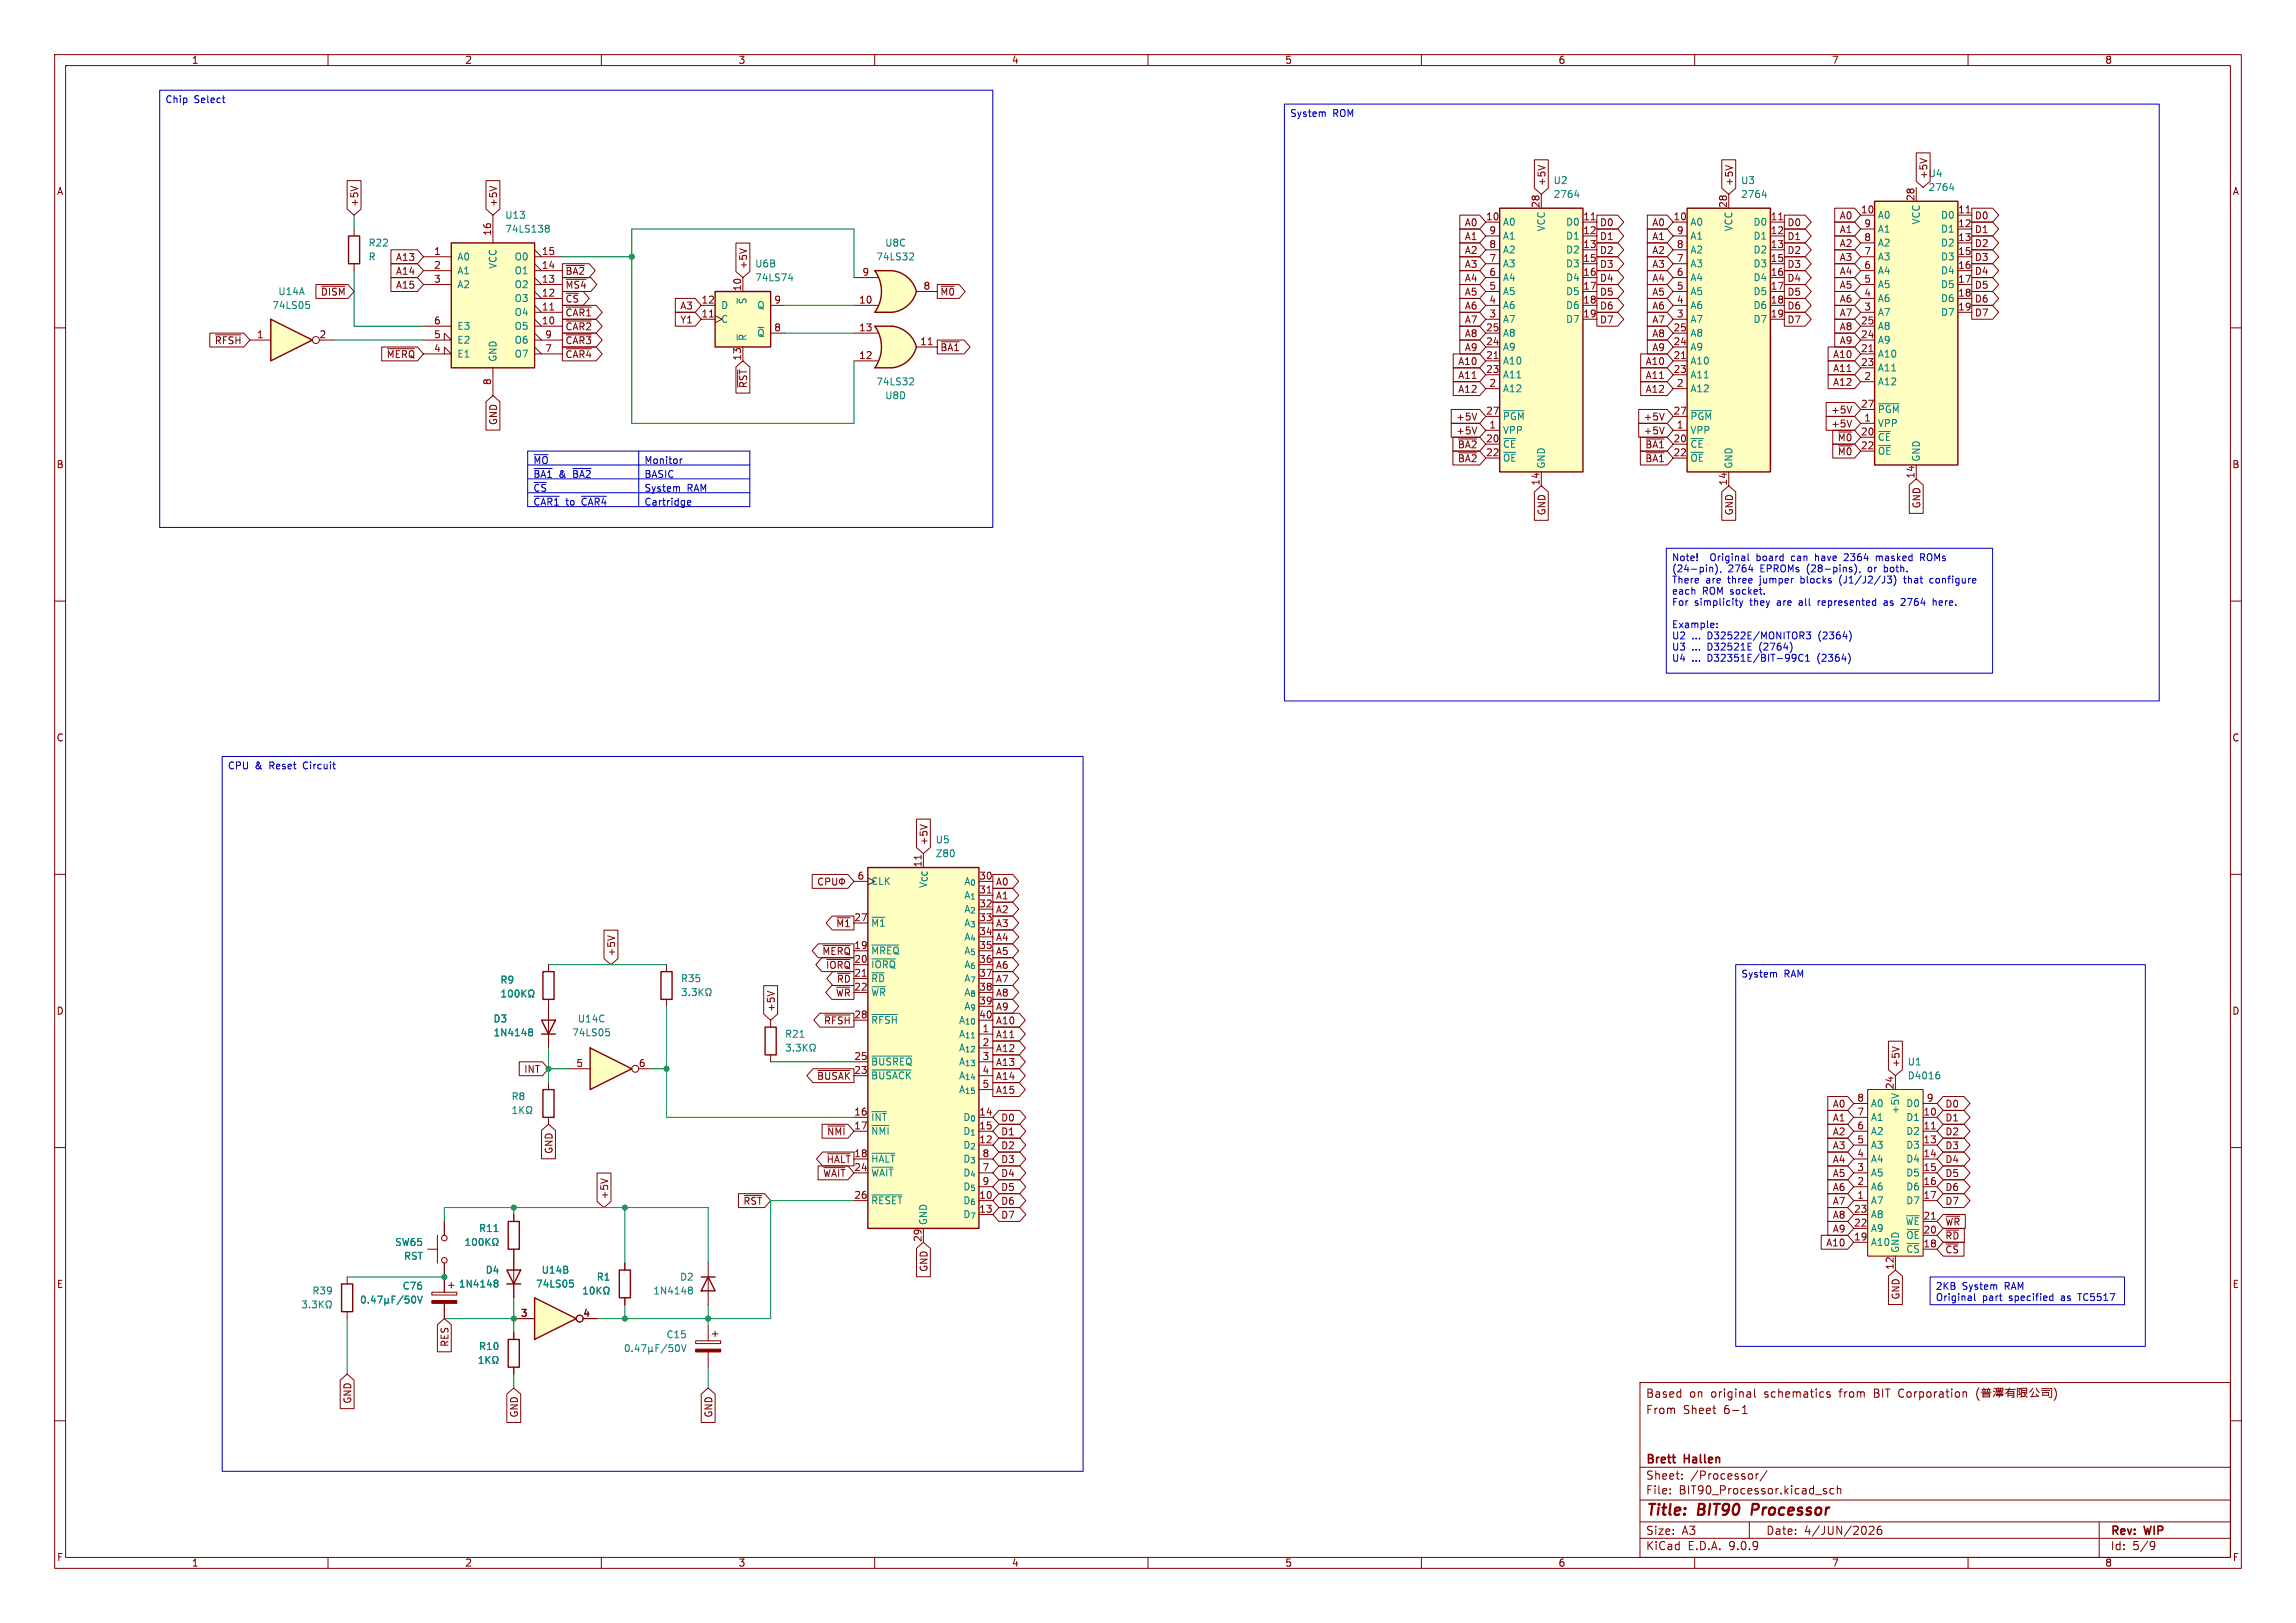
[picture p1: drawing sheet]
<svg xmlns="http://www.w3.org/2000/svg" width="420mm" height="297mm" viewBox="0 0 420 297" stroke-linecap="round" stroke-linejoin="round" font-family="sans-serif">
<defs><g id="words">
<g font-size="2.8" fill="#840000">
<text x="301" y="277.9">Title:</text>
<text x="310.6" y="277.9">BIT90</text>
<text x="321.3" y="277.9">Processor</text>
</g>
<g font-size="2.1" fill="#840000">
<text x="301" y="256">Based</text>
<text x="309" y="256">on</text>
<text x="313" y="256">original</text>
<text x="322.9" y="256">schematics</text>
<text x="336.8" y="256">from</text>
<text x="343.2" y="256">BIT Corporation</text>
<text x="301" y="259">From</text>
<text x="307.9" y="259">Sheet</text>
<text x="315.4" y="259">6-1</text>
<text x="301" y="268.2">Brett</text>
<text x="308.2" y="268.2">Hallen</text>
<text x="301" y="273.7">File:</text>
<text x="301" y="271">Sheet:</text>
<text x="307.1" y="273.7">BIT90_Processor.kicad_sch</text>
<text x="309.2" y="271">/Processor/</text>
<text x="301" y="281.1">Size:</text>
<text x="307.6" y="281.1">A3</text>
<text x="323" y="281.1">Date:</text>
<text x="330" y="281.1">4/JUN/2026</text>
<text x="386" y="281.3">Rev:</text>
<text x="392.4" y="281.3">WIP</text>
<text x="301" y="283.9">KiCad</text>
<text x="308.7" y="283.9">E.D.A.</text>
<text x="316.3" y="283.9">9.0.9</text>
<text x="386" y="283.9">Id:</text>
<text x="390.1" y="283.9">5/9</text>
</g>
<g font-size="1.8" fill="#840000">
<text x="35" y="11.9">1</text>
<text x="85" y="11.9">2</text>
<text x="135" y="11.9">3</text>
<text x="185" y="11.9">4</text>
<text x="235" y="11.9">5</text>
<text x="285" y="11.9">6</text>
<text x="335" y="11.9">7</text>
<text x="385" y="11.9">8</text>
<text x="10.3" y="35.9">A</text>
<text x="282.9" y="34.1" transform="rotate(-90 282.9 34.1)">+5V</text>
<text x="317.2" y="34.1" transform="rotate(-90 317.2 34.1)">+5V</text>
<text x="352.7" y="32.6">U4</text>
<text x="352.7" y="32.9" transform="rotate(-90 352.7 32.9)">+5V</text>
<text x="408.3" y="35.9">A</text>
<text x="65.7" y="37.9" transform="rotate(-90 65.7 37.9)">+5V</text>
<text x="91.1" y="37.9" transform="rotate(-90 91.1 37.9)">+5V</text>
<text x="267.8" y="41.6">A0</text>
<text x="271.7" y="40.4">10</text>
<text x="281.7" y="38.1" transform="rotate(-90 281.7 38.1)">28</text>
<text x="289.5" y="40.4">11</text>
<text x="292.6" y="41.6">D0</text>
<text x="302.1" y="41.6">A0</text>
<text x="306" y="40.4">10</text>
<text x="316" y="38.1" transform="rotate(-90 316 38.1)">28</text>
<text x="323.8" y="40.4">11</text>
<text x="326.9" y="41.6">D0</text>
<text x="336.4" y="40.3">A0</text>
<text x="340.3" y="39.1">10</text>
<text x="340.9" y="41.7">9</text>
<text x="350.3" y="36.9" transform="rotate(-90 350.3 36.9)">28</text>
<text x="358.1" y="39.1">11</text>
<text x="358.1" y="41.7">12</text>
<text x="361.2" y="40.3">D0</text>
<text x="72.3" y="47.9">A13</text>
<text x="79.3" y="46.7">1</text>
<text x="89.9" y="43.2" transform="rotate(-90 89.9 43.2)">16</text>
<text x="99" y="46.7">15</text>
<text x="267.8" y="46.7">A2</text>
<text x="267.8" y="44.1">A1</text>
<text x="272.3" y="42.9">9</text>
<text x="272.3" y="45.5">8</text>
<text x="289.5" y="42.9">12</text>
<text x="289.5" y="45.5">13</text>
<text x="292.6" y="46.7">D2</text>
<text x="292.6" y="44.1">D1</text>
<text x="302.1" y="44.1">A1</text>
<text x="302.1" y="46.7">A2</text>
<text x="306.6" y="42.9">9</text>
<text x="306.6" y="45.5">8</text>
<text x="323.8" y="42.9">12</text>
<text x="323.8" y="45.5">13</text>
<text x="326.9" y="44.1">D1</text>
<text x="326.9" y="46.7">D2</text>
<text x="336.4" y="45.4">A2</text>
<text x="336.4" y="47.9">A3</text>
<text x="336.4" y="42.9">A1</text>
<text x="340.9" y="44.2">8</text>
<text x="340.9" y="46.7">7</text>
<text x="358.1" y="44.2">13</text>
<text x="358.1" y="46.7">15</text>
<text x="361.2" y="45.4">D2</text>
<text x="361.2" y="47.9">D3</text>
<text x="361.2" y="42.9">D1</text>
<text x="72.3" y="53">A15</text>
<text x="72.3" y="50.5">A14</text>
<text x="79.3" y="49.3">2</text>
<text x="79.3" y="51.8">3</text>
<text x="99" y="49.3">14</text>
<text x="99" y="51.8">13</text>
<text x="103.3" y="50.5">~{BA2}</text>
<text x="103.3" y="53">~{MS4}</text>
<text x="135.6" y="53.4" transform="rotate(-90 135.6 53.4)">10</text>
<text x="136.8" y="49.4" transform="rotate(-90 136.8 49.4)">+5V</text>
<text x="157.7" y="50.5">9</text>
<text x="168.8" y="53.1">8</text>
<text x="267.8" y="49.2">A3</text>
<text x="267.8" y="51.8">A4</text>
<text x="272.3" y="48">7</text>
<text x="272.3" y="50.5">6</text>
<text x="272.3" y="53.1">5</text>
<text x="289.5" y="48">15</text>
<text x="289.5" y="50.5">16</text>
<text x="289.5" y="53.1">17</text>
<text x="292.6" y="49.2">D3</text>
<text x="292.6" y="51.8">D4</text>
<text x="302.1" y="49.2">A3</text>
<text x="302.1" y="51.8">A4</text>
<text x="306.6" y="48">7</text>
<text x="306.6" y="50.5">6</text>
<text x="306.6" y="53.1">5</text>
<text x="323.8" y="48">15</text>
<text x="323.8" y="50.5">16</text>
<text x="323.8" y="53.1">17</text>
<text x="326.9" y="51.8">D4</text>
<text x="326.9" y="49.2">D3</text>
<text x="336.4" y="53">A5</text>
<text x="336.4" y="50.5">A4</text>
<text x="340.9" y="49.3">6</text>
<text x="340.9" y="51.8">5</text>
<text x="358.1" y="49.3">16</text>
<text x="358.1" y="51.8">17</text>
<text x="361.2" y="50.5">D4</text>
<text x="361.2" y="53">D5</text>
<text x="58.6" y="54.3">~{DISM}</text>
<text x="79.3" y="59.4">6</text>
<text x="99" y="54.4">12</text>
<text x="99" y="56.9">11</text>
<text x="99" y="59.4">10</text>
<text x="103.3" y="55.6">~{CS}</text>
<text x="103.3" y="58.1">~{CAR1}</text>
<text x="124.3" y="56.8">A3</text>
<text x="124.3" y="59.4">Y1</text>
<text x="128.2" y="55.6">12</text>
<text x="128.2" y="58.2">11</text>
<text x="141.5" y="55.6">9</text>
<text x="157.1" y="55.6">10</text>
<text x="171.9" y="54.3">~{M0}</text>
<text x="267.8" y="59.4">A7</text>
<text x="267.8" y="56.8">A6</text>
<text x="267.8" y="54.3">A5</text>
<text x="272.3" y="55.6">4</text>
<text x="272.3" y="58.2">3</text>
<text x="289.5" y="55.6">18</text>
<text x="289.5" y="58.2">19</text>
<text x="292.6" y="59.4">D7</text>
<text x="292.6" y="54.3">D5</text>
<text x="292.6" y="56.8">D6</text>
<text x="302.1" y="54.3">A5</text>
<text x="302.1" y="56.8">A6</text>
<text x="302.1" y="59.4">A7</text>
<text x="306.6" y="55.6">4</text>
<text x="306.6" y="58.2">3</text>
<text x="323.8" y="55.6">18</text>
<text x="323.8" y="58.2">19</text>
<text x="326.9" y="56.8">D6</text>
<text x="326.9" y="54.3">D5</text>
<text x="326.9" y="59.4">D7</text>
<text x="336.4" y="55.6">A6</text>
<text x="336.4" y="58.1">A7</text>
<text x="340.3" y="59.4">25</text>
<text x="340.9" y="54.4">4</text>
<text x="340.9" y="56.9">3</text>
<text x="358.1" y="54.4">18</text>
<text x="358.1" y="56.9">19</text>
<text x="361.2" y="58.1">D7</text>
<text x="361.2" y="55.6">D6</text>
<text x="39.2" y="63.2">~{RFSH}</text>
<text x="46.9" y="62">1</text>
<text x="58.3" y="62">2</text>
<text x="70.6" y="65.7">~{MERQ}</text>
<text x="79.3" y="62">5</text>
<text x="79.3" y="64.5">4</text>
<text x="99.6" y="62">9</text>
<text x="99.6" y="64.5">7</text>
<text x="103.3" y="65.7">~{CAR4}</text>
<text x="103.3" y="60.6">~{CAR2}</text>
<text x="103.3" y="63.2">~{CAR3}</text>
<text x="141.5" y="60.7">8</text>
<text x="157.1" y="65.8">12</text>
<text x="157.1" y="60.7">13</text>
<text x="168.2" y="63.2">11</text>
<text x="171.9" y="64.5">~{BA1}</text>
<text x="267.8" y="64.5">A9</text>
<text x="267.8" y="61.9">A8</text>
<text x="271.7" y="60.7">25</text>
<text x="271.7" y="63.2">24</text>
<text x="271.7" y="65.8">21</text>
<text x="302.1" y="64.5">A9</text>
<text x="302.1" y="61.9">A8</text>
<text x="306" y="60.7">25</text>
<text x="306" y="63.2">24</text>
<text x="306" y="65.8">21</text>
<text x="335.2" y="65.7">A10</text>
<text x="336.4" y="63.2">A9</text>
<text x="336.4" y="60.6">A8</text>
<text x="340.3" y="62">24</text>
<text x="340.3" y="64.5">21</text>
<text x="89.9" y="70.6" transform="rotate(-90 89.9 70.6)">8</text>
<text x="135.6" y="66.1" transform="rotate(-90 135.6 66.1)">13</text>
<text x="136.8" y="71.1" transform="rotate(-90 136.8 71.1)">~{RST}</text>
<text x="266.6" y="69.5">A11</text>
<text x="266.6" y="67">A10</text>
<text x="271.7" y="68.3">23</text>
<text x="272.3" y="70.9">2</text>
<text x="300.9" y="67">A10</text>
<text x="300.9" y="69.5">A11</text>
<text x="306" y="68.3">23</text>
<text x="306.6" y="70.9">2</text>
<text x="335.2" y="68.3">A11</text>
<text x="335.2" y="70.8">A12</text>
<text x="340.3" y="67.1">23</text>
<text x="340.9" y="69.6">2</text>
<text x="91.1" y="77.9" transform="rotate(-90 91.1 77.9)">GND</text>
<text x="266.3" y="77.2">+5V</text>
<text x="266.6" y="72.1">A12</text>
<text x="271.7" y="75.9">27</text>
<text x="300.6" y="77.2">+5V</text>
<text x="300.9" y="72.1">A12</text>
<text x="306" y="75.9">27</text>
<text x="334.9" y="75.9">+5V</text>
<text x="340.3" y="74.7">27</text>
<text x="340.9" y="77.2">1</text>
<text x="266.3" y="79.7">+5V</text>
<text x="266.6" y="82.2">~{BA2}</text>
<text x="271.7" y="81">20</text>
<text x="271.7" y="83.6">22</text>
<text x="272.3" y="78.5">1</text>
<text x="300.6" y="79.7">+5V</text>
<text x="300.9" y="82.2">~{BA1}</text>
<text x="306" y="81">20</text>
<text x="306" y="83.6">22</text>
<text x="306.6" y="78.5">1</text>
<text x="334.9" y="78.4">+5V</text>
<text x="336.1" y="81">~{M0}</text>
<text x="336.1" y="83.5">~{M0}</text>
<text x="340.3" y="79.8">20</text>
<text x="340.3" y="82.3">22</text>
<text x="10.3" y="85.9">B</text>
<text x="266.6" y="84.8">~{BA2}</text>
<text x="281.7" y="88.9" transform="rotate(-90 281.7 88.9)">14</text>
<text x="300.9" y="84.8">~{BA1}</text>
<text x="316" y="88.9" transform="rotate(-90 316 88.9)">14</text>
<text x="350.3" y="87.7" transform="rotate(-90 350.3 87.7)">14</text>
<text x="408.2" y="85.9">B</text>
<text x="282.9" y="94.4" transform="rotate(-90 282.9 94.4)">GND</text>
<text x="317.2" y="94.4" transform="rotate(-90 317.2 94.4)">GND</text>
<text x="351.5" y="93.1" transform="rotate(-90 351.5 93.1)">GND</text>
<text x="10.3" y="135.9">C</text>
<text x="408.2" y="135.9">C</text>
<text x="169.9" y="154.8" transform="rotate(-90 169.9 154.8)">+5V</text>
<text x="156.8" y="161">6</text>
<text x="168.7" y="158.8" transform="rotate(-90 168.7 158.8)">11</text>
<text x="179" y="161">30</text>
<text x="169.8" y="162.6" transform="rotate(-90 169.8 162.6)">V_{CC}</text>
<text x="179" y="163.6">31</text>
<text x="179" y="166.1">32</text>
<text x="182.1" y="164.8">A1</text>
<text x="182.1" y="162.2">A0</text>
<text x="182.1" y="167.3">A2</text>
<text x="152.9" y="169.9">~{M1}</text>
<text x="156.2" y="168.7">27</text>
<text x="156.2" y="173.7">19</text>
<text x="179" y="168.7">33</text>
<text x="179" y="171.2">34</text>
<text x="179" y="173.7">35</text>
<text x="182.1" y="169.9">A3</text>
<text x="182.1" y="172.4">A4</text>
<text x="112.7" y="175.1" transform="rotate(-90 112.7 175.1)">+5V</text>
<text x="150.3" y="174.9">~{MERQ}</text>
<text x="151" y="177.5">~{IORQ}</text>
<text x="156.2" y="176.3">20</text>
<text x="156.2" y="178.8">21</text>
<text x="179" y="176.3">36</text>
<text x="179" y="178.8">37</text>
<text x="182.1" y="177.5">A6</text>
<text x="182.1" y="174.9">A5</text>
<text x="10.3" y="185.9">D</text>
<text x="141.9" y="185.3" transform="rotate(-90 141.9 185.3)">+5V</text>
<text x="152.8" y="182.6">~{WR}</text>
<text x="153" y="180">~{RD}</text>
<text x="156.2" y="181.4">22</text>
<text x="179" y="181.4">38</text>
<text x="179" y="183.9">39</text>
<text x="182.1" y="182.6">A8</text>
<text x="182.1" y="180">A7</text>
<text x="182.1" y="185.1">A9</text>
<text x="408.2" y="185.9">D</text>
<text x="150.6" y="187.6">~{RFSH}</text>
<text x="156.2" y="186.4">28</text>
<text x="179" y="186.4">40</text>
<text x="179.6" y="189">1</text>
<text x="179.6" y="191.5">2</text>
<text x="182.1" y="187.6">A10</text>
<text x="182.1" y="190.2">A11</text>
<text x="95.8" y="196.5">INT</text>
<text x="105.3" y="195.3">5</text>
<text x="116.8" y="195.3">6</text>
<text x="149.4" y="197.8">~{BUSAK}</text>
<text x="156.2" y="194.1">25</text>
<text x="156.2" y="196.6">23</text>
<text x="179.6" y="194.1">3</text>
<text x="179.6" y="196.6">4</text>
<text x="182.1" y="195.3">A13</text>
<text x="182.1" y="197.8">A14</text>
<text x="182.1" y="192.7">A12</text>
<text x="347.7" y="195.4" transform="rotate(-90 347.7 195.4)">+5V</text>
<text x="179.6" y="199.1">5</text>
<text x="182.1" y="200.3">A15</text>
<text x="335.2" y="202.9">A0</text>
<text x="339.7" y="201.7">8</text>
<text x="346.5" y="199.4" transform="rotate(-90 346.5 199.4)">24</text>
<text x="352.4" y="201.7">9</text>
<text x="355.8" y="202.9">D0</text>
<text x="151.2" y="208">~{NMI}</text>
<text x="156.2" y="204.2">16</text>
<text x="156.2" y="206.8">17</text>
<text x="179" y="204.2">14</text>
<text x="179" y="206.8">15</text>
<text x="179" y="209.3">12</text>
<text x="183" y="205.4">D0</text>
<text x="183" y="208">D1</text>
<text x="335.2" y="205.4">A1</text>
<text x="335.2" y="208">A2</text>
<text x="339.7" y="204.2">7</text>
<text x="339.7" y="206.8">6</text>
<text x="339.7" y="209.3">5</text>
<text x="351.7" y="204.2">10</text>
<text x="351.7" y="206.8">11</text>
<text x="351.7" y="209.3">13</text>
<text x="355.8" y="205.4">D1</text>
<text x="355.8" y="208">D2</text>
<text x="101.3" y="211.2" transform="rotate(-90 101.3 211.2)">GND</text>
<text x="150.5" y="215.6">~{WAIT}</text>
<text x="151.1" y="213">~{HALT}</text>
<text x="156.2" y="211.8">18</text>
<text x="156.2" y="214.4">24</text>
<text x="179.6" y="211.8">8</text>
<text x="179.6" y="214.4">7</text>
<text x="183" y="210.5">D2</text>
<text x="183" y="213">D3</text>
<text x="183" y="215.6">D4</text>
<text x="335.2" y="215.6">A5</text>
<text x="335.2" y="213">A4</text>
<text x="335.2" y="210.5">A3</text>
<text x="339.7" y="211.8">4</text>
<text x="339.7" y="214.4">3</text>
<text x="351.7" y="211.8">14</text>
<text x="351.7" y="214.4">15</text>
<text x="355.8" y="210.5">D3</text>
<text x="355.8" y="213">D4</text>
<text x="355.8" y="215.6">D5</text>
<text x="111.4" y="219.6" transform="rotate(-90 111.4 219.6)">+5V</text>
<text x="135.9" y="220.7">~{RST}</text>
<text x="156.2" y="219.5">26</text>
<text x="179" y="219.5">10</text>
<text x="179" y="222">13</text>
<text x="179.6" y="216.9">9</text>
<text x="183" y="220.7">D6</text>
<text x="183" y="218.1">D5</text>
<text x="335.2" y="220.7">A7</text>
<text x="335.2" y="218.1">A6</text>
<text x="339" y="222">23</text>
<text x="339.7" y="216.9">2</text>
<text x="339.7" y="219.5">1</text>
<text x="351.7" y="216.9">16</text>
<text x="351.7" y="219.5">17</text>
<text x="355.8" y="220.7">D7</text>
<text x="355.8" y="218.1">D6</text>
<text x="168.7" y="227.4" transform="rotate(-90 168.7 227.4)">29</text>
<text x="183" y="223.2">D7</text>
<text x="335.2" y="225.7">A9</text>
<text x="335.2" y="223.2">A8</text>
<text x="339" y="224.5">22</text>
<text x="339" y="227.1">19</text>
<text x="348.5" y="224.4">~{WE}</text>
<text x="351.7" y="223.3">21</text>
<text x="351.7" y="225.8">20</text>
<text x="355.8" y="224.5">~{WR}</text>
<text x="355.8" y="227">~{RD}</text>
<text x="169.9" y="232.8" transform="rotate(-90 169.9 232.8)">GND</text>
<text x="334" y="228.3">A10</text>
<text x="346.5" y="232.5" transform="rotate(-90 346.5 232.5)">12</text>
<text x="351.7" y="228.3">18</text>
<text x="355.8" y="229.6">~{CS}</text>
<text x="10.3" y="235.9">E</text>
<text x="347.7" y="237.9" transform="rotate(-90 347.7 237.9)">GND</text>
<text x="408.3" y="235.9">E</text>
<text x="95.2" y="241">3</text>
<text x="106.6" y="241">4</text>
<text x="82.2" y="246.6" transform="rotate(-90 82.2 246.6)">RES</text>
<text x="64.5" y="257" transform="rotate(-90 64.5 257)">GND</text>
<text x="94.9" y="259.5" transform="rotate(-90 94.9 259.5)">GND</text>
<text x="130.5" y="259.5" transform="rotate(-90 130.5 259.5)">GND</text>
<text x="10.3" y="285.9">F</text>
<text x="35" y="286.9">1</text>
<text x="85" y="286.9">2</text>
<text x="135" y="286.9">3</text>
<text x="185" y="286.9">4</text>
<text x="235" y="286.9">5</text>
<text x="285" y="286.9">6</text>
<text x="335" y="286.9">7</text>
<text x="385" y="286.9">8</text>
<text x="408.3" y="285.9">F</text>
</g>
<g font-size="1.8" fill="#0000c2">
<text x="30.2" y="19.2">Chip</text>
<text x="35.5" y="19.2">Select</text>
<text x="235.9" y="21.7">System</text>
<text x="243.8" y="21.7">ROM</text>
<text x="97.5" y="85.2">~{MO}</text>
<text x="97.5" y="87.8">~{BA1}</text>
<text x="102.2" y="87.8">&amp;</text>
<text x="105" y="87.8">~{BA2}</text>
<text x="117.8" y="85.2">Monitor</text>
<text x="117.8" y="87.8">BASIC</text>
<text x="97.5" y="90.3">~{CS}</text>
<text x="97.5" y="92.8">~{CAR1}</text>
<text x="103.5" y="92.8">to</text>
<text x="106.5" y="92.8">~{CAR4}</text>
<text x="117.8" y="90.3">System</text>
<text x="117.8" y="92.8">Cartridge</text>
<text x="125.7" y="90.3">RAM</text>
<text x="305.8" y="103">Note!</text>
<text x="305.8" y="105.1">(24-pin),</text>
<text x="305.8" y="107.1">There</text>
<text x="312" y="107.1">are</text>
<text x="313" y="103">Original</text>
<text x="316.1" y="105.1">2764</text>
<text x="316.2" y="107.1">three</text>
<text x="321.6" y="103">board</text>
<text x="322.1" y="105.1">EPROMs</text>
<text x="322.2" y="107.1">jumper</text>
<text x="328.2" y="103">can</text>
<text x="329.8" y="107.1">blocks</text>
<text x="330.8" y="105.1">(28-pins),</text>
<text x="332.7" y="103">have</text>
<text x="337.1" y="107.1">(J1/J2/J3)</text>
<text x="338.2" y="103">2364</text>
<text x="342.2" y="105.1">or</text>
<text x="344.2" y="103">masked</text>
<text x="345.3" y="105.1">both.</text>
<text x="349.2" y="107.1">that</text>
<text x="352.6" y="103">ROMs</text>
<text x="354.1" y="107.1">configure</text>
<text x="305.8" y="109.1">each</text>
<text x="305.8" y="111.2">For</text>
<text x="309.9" y="111.2">simplicity</text>
<text x="311.4" y="109.1">ROM socket.</text>
<text x="320.2" y="111.2">they</text>
<text x="325.4" y="111.2">are</text>
<text x="329.5" y="111.2">all</text>
<text x="333.2" y="111.2">represented</text>
<text x="345.5" y="111.2">as</text>
<text x="348.8" y="111.2">2764</text>
<text x="354.9" y="111.2">here.</text>
<text x="305.8" y="115.3">Example:</text>
<text x="305.8" y="117.3">U2</text>
<text x="305.8" y="119.4">U3</text>
<text x="309.5" y="117.3">...</text>
<text x="309.5" y="119.4">...</text>
<text x="312.4" y="117.3">D32522E/MONITOR3</text>
<text x="312.4" y="119.4">D32521E</text>
<text x="322.1" y="119.4">(2764)</text>
<text x="332.9" y="117.3">(2364)</text>
<text x="305.8" y="121.4">U4</text>
<text x="309.5" y="121.4">...</text>
<text x="312.4" y="121.4">D32351E/BIT-99C1</text>
<text x="332.7" y="121.4">(2364)</text>
<text x="41.6" y="141.1">CPU</text>
<text x="46.6" y="141.1">&amp;</text>
<text x="49.4" y="141.1">Reset</text>
<text x="55.7" y="141.1">Circuit</text>
<text x="318.5" y="179.2">System</text>
<text x="326.3" y="179.2">RAM</text>
<text x="354" y="236.4">2KB</text>
<text x="354" y="238.4">Original</text>
<text x="358.9" y="236.4">System</text>
<text x="362.6" y="238.4">part</text>
<text x="366.8" y="236.4">RAM</text>
<text x="367.6" y="238.4">specified</text>
<text x="377.3" y="238.4">as</text>
<text x="380.6" y="238.4">TC5517</text>
</g>
<g font-size="1.8" fill="#008484">
<text x="284.1" y="33.9">U2</text>
<text x="318.4" y="33.9">U3</text>
<text x="352.7" y="35.2">2764</text>
<text x="92.3" y="40.2">U13</text>
<text x="274.8" y="41.5">A0</text>
<text x="284.1" y="36.4">2764</text>
<text x="286.4" y="41.5">D0</text>
<text x="309.1" y="41.5">A0</text>
<text x="318.4" y="36.4">2764</text>
<text x="320.7" y="41.5">D0</text>
<text x="343.4" y="40.2">A0</text>
<text x="351.4" y="41.2" transform="rotate(-90 351.4 41.2)">VCC</text>
<text x="354.9" y="40.2">D0</text>
<text x="67.3" y="45.3">R22</text>
<text x="67.3" y="47.9">R</text>
<text x="83.6" y="47.9">A0</text>
<text x="92.3" y="42.8">74LS138</text>
<text x="94" y="47.9">O0</text>
<text x="160.2" y="47.9">74LS32</text>
<text x="161.8" y="45.3">U8C</text>
<text x="274.8" y="44">A1</text>
<text x="274.8" y="46.6">A2</text>
<text x="282.8" y="42.4" transform="rotate(-90 282.8 42.4)">VCC</text>
<text x="286.4" y="44">D1</text>
<text x="286.4" y="46.6">D2</text>
<text x="309.1" y="44">A1</text>
<text x="309.1" y="46.6">A2</text>
<text x="317.1" y="42.4" transform="rotate(-90 317.1 42.4)">VCC</text>
<text x="320.7" y="44">D1</text>
<text x="320.7" y="46.6">D2</text>
<text x="343.4" y="42.8">A1</text>
<text x="343.4" y="45.3">A2</text>
<text x="343.4" y="47.9">A3</text>
<text x="354.9" y="42.8">D1</text>
<text x="354.9" y="45.3">D2</text>
<text x="354.9" y="47.9">D3</text>
<text x="83.6" y="50.4">A1</text>
<text x="83.6" y="52.9">A2</text>
<text x="91" y="49.3" transform="rotate(-90 91 49.3)">VCC</text>
<text x="94" y="50.4">O1</text>
<text x="94" y="52.9">O2</text>
<text x="138" y="49.1">U6B</text>
<text x="138" y="51.7">74LS74</text>
<text x="274.8" y="49.1">A3</text>
<text x="274.8" y="51.7">A4</text>
<text x="286.4" y="49.1">D3</text>
<text x="286.4" y="51.7">D4</text>
<text x="309.1" y="49.1">A3</text>
<text x="309.1" y="51.7">A4</text>
<text x="320.7" y="49.1">D3</text>
<text x="320.7" y="51.7">D4</text>
<text x="343.4" y="50.4">A4</text>
<text x="343.4" y="52.9">A5</text>
<text x="354.9" y="50.4">D4</text>
<text x="354.9" y="52.9">D5</text>
<text x="49.7" y="56.7">74LS05</text>
<text x="50.8" y="54.2">U14A</text>
<text x="94" y="55.5">O3</text>
<text x="94" y="58">O4</text>
<text x="131.8" y="56.7">D</text>
<text x="131.8" y="59.3">C</text>
<text x="136.8" y="55.8" transform="rotate(-90 136.8 55.8)">~{S}</text>
<text x="138.4" y="56.7">Q</text>
<text x="274.8" y="54.2">A5</text>
<text x="274.8" y="56.7">A6</text>
<text x="274.8" y="59.3">A7</text>
<text x="286.4" y="54.2">D5</text>
<text x="286.4" y="56.7">D6</text>
<text x="286.4" y="59.3">D7</text>
<text x="309.1" y="54.2">A5</text>
<text x="309.1" y="56.7">A6</text>
<text x="309.1" y="59.3">A7</text>
<text x="320.7" y="54.2">D5</text>
<text x="320.7" y="56.7">D6</text>
<text x="320.7" y="59.3">D7</text>
<text x="343.4" y="55.5">A6</text>
<text x="343.4" y="58">A7</text>
<text x="354.9" y="55.5">D6</text>
<text x="354.9" y="58">D7</text>
<text x="83.6" y="60.6">E3</text>
<text x="83.6" y="63.1">E2</text>
<text x="83.6" y="65.6">E1</text>
<text x="94" y="60.6">O5</text>
<text x="94" y="63.1">O6</text>
<text x="94" y="65.6">O7</text>
<text x="136.8" y="62.5" transform="rotate(-90 136.8 62.5)">~{R}</text>
<text x="138.4" y="61.8">~{Q}</text>
<text x="274.8" y="61.8">A8</text>
<text x="274.8" y="64.4">A9</text>
<text x="309.1" y="61.8">A8</text>
<text x="309.1" y="64.4">A9</text>
<text x="343.4" y="60.6">A8</text>
<text x="343.4" y="63.1">A9</text>
<text x="343.4" y="65.6">A10</text>
<text x="91" y="66.3" transform="rotate(-90 91 66.3)">GND</text>
<text x="160.2" y="70.7">74LS32</text>
<text x="274.8" y="66.9">A10</text>
<text x="274.8" y="69.4">A11</text>
<text x="274.8" y="72">A12</text>
<text x="309.1" y="66.9">A10</text>
<text x="309.1" y="69.4">A11</text>
<text x="309.1" y="72">A12</text>
<text x="343.4" y="68.2">A11</text>
<text x="343.4" y="70.7">A12</text>
<text x="161.8" y="73.3">U8D</text>
<text x="274.8" y="77.1">~{PGM}</text>
<text x="309.1" y="77.1">~{PGM}</text>
<text x="343.4" y="75.8">~{PGM}</text>
<text x="274.8" y="79.6">VPP</text>
<text x="274.8" y="82.1">~{CE}</text>
<text x="309.1" y="79.6">VPP</text>
<text x="309.1" y="82.1">~{CE}</text>
<text x="343.4" y="78.3">VPP</text>
<text x="343.4" y="80.9">~{CE}</text>
<text x="343.4" y="83.4">~{OE}</text>
<text x="274.8" y="84.7">~{OE}</text>
<text x="282.8" y="85.9" transform="rotate(-90 282.8 85.9)">GND</text>
<text x="309.1" y="84.7">~{OE}</text>
<text x="317.1" y="85.9" transform="rotate(-90 317.1 85.9)">GND</text>
<text x="351.4" y="84.6" transform="rotate(-90 351.4 84.6)">GND</text>
<text x="171.1" y="154.5">U5</text>
<text x="171.1" y="157.1">Z80</text>
<text x="159.3" y="162.2">CLK</text>
<text x="176.3" y="162.2">A_{0}</text>
<text x="176.3" y="164.7">A_{1}</text>
<text x="176.3" y="167.2">A_{2}</text>
<text x="159.3" y="169.8">~{M1}</text>
<text x="176.3" y="169.8">A_{3}</text>
<text x="176.3" y="172.3">A_{4}</text>
<text x="124.5" y="179.9">R35</text>
<text x="159.3" y="174.9">~{MREQ}</text>
<text x="159.3" y="177.4">~{IORQ}</text>
<text x="159.3" y="179.9">~{RD}</text>
<text x="176.3" y="174.9">A_{5}</text>
<text x="176.3" y="177.4">A_{6}</text>
<text x="176.3" y="179.9">A_{7}</text>
<text x="91.4" y="180.2">R9</text>
<text x="159.3" y="182.5">~{WR}</text>
<text x="176.3" y="182.5">A_{8}</text>
<text x="176.3" y="185">A_{9}</text>
<text x="90.2" y="187.3">D3</text>
<text x="90.2" y="189.8">1N4148</text>
<text x="104.6" y="189.8">74LS05</text>
<text x="105.6" y="187.3">U14C</text>
<text x="143.5" y="190.1">R21</text>
<text x="159.3" y="187.6">~{RFSH}</text>
<text x="175.3" y="187.6">A_{10}</text>
<text x="175.3" y="190.1">A_{11}</text>
<text x="159.3" y="195.2">~{BUSREQ}</text>
<text x="159.3" y="197.7">~{BUSACK}</text>
<text x="175.3" y="192.6">A_{12}</text>
<text x="175.3" y="195.2">A_{13}</text>
<text x="175.3" y="197.7">A_{14}</text>
<text x="348.9" y="195.2">U1</text>
<text x="348.9" y="197.7">D4016</text>
<text x="93.5" y="201.5">R8</text>
<text x="175.3" y="200.3">A_{15}</text>
<text x="342.1" y="202.8">A0</text>
<text x="347.6" y="204" transform="rotate(-90 347.6 204)">+5V</text>
<text x="348.6" y="202.8">D0</text>
<text x="159.3" y="205.3">~{INT}</text>
<text x="159.3" y="207.9">~{NMI}</text>
<text x="176.1" y="205.3">D_{0}</text>
<text x="176.1" y="207.9">D_{1}</text>
<text x="342.1" y="205.3">A1</text>
<text x="342.1" y="207.9">A2</text>
<text x="348.6" y="205.3">D1</text>
<text x="348.6" y="207.9">D2</text>
<text x="159.3" y="213">~{HALT}</text>
<text x="159.3" y="215.5">~{WAIT}</text>
<text x="176.1" y="210.4">D_{2}</text>
<text x="176.1" y="213">D_{3}</text>
<text x="176.1" y="215.5">D_{4}</text>
<text x="342.1" y="210.4">A3</text>
<text x="342.1" y="213">A4</text>
<text x="342.1" y="215.5">A5</text>
<text x="348.6" y="210.4">D3</text>
<text x="348.6" y="213">D4</text>
<text x="348.6" y="215.5">D5</text>
<text x="159.3" y="220.6">~{RESET}</text>
<text x="176.1" y="218">D_{5}</text>
<text x="176.1" y="220.6">D_{6}</text>
<text x="342.1" y="218">A6</text>
<text x="342.1" y="220.6">A7</text>
<text x="348.6" y="218">D6</text>
<text x="348.6" y="220.6">D7</text>
<text x="87.5" y="225.7">R11</text>
<text x="169.8" y="224.3" transform="rotate(-90 169.8 224.3)">GND</text>
<text x="176.1" y="223.1">D_{7}</text>
<text x="342.1" y="223.1">A8</text>
<text x="342.1" y="225.7">A9</text>
<text x="348.6" y="226.9">~{OE}</text>
<text x="72.2" y="228.2">SW65</text>
<text x="73.8" y="230.7">RST</text>
<text x="88.7" y="233.3">D4</text>
<text x="99" y="233.3">U14B</text>
<text x="342.1" y="228.2">A10</text>
<text x="347.6" y="229.4" transform="rotate(-90 347.6 229.4)">GND</text>
<text x="348.6" y="229.5">~{CS}</text>
<text x="57.1" y="237.1">R39</text>
<text x="73.6" y="236.2">C76</text>
<text x="83.8" y="235.8">1N4148</text>
<text x="98" y="235.8">74LS05</text>
<text x="109.1" y="234.5">R1</text>
<text x="119.4" y="237.1">1N4148</text>
<text x="124.3" y="234.5">D2</text>
<text x="121.8" y="245.1">C15</text>
<text x="87.5" y="247.2">R10</text>
</g>
</g></defs>
<g fill="none" stroke="#840000" stroke-width=".18">
<path d="M10 10h400v277h-400zM12 12h396v273h-396zM60 10v2M110 10v2M160 10v2M210 10v2M260 10v2M310 10v2M360 10v2M10 60h2M408 60h2M10 110h2"/>
<path d="M408 110h2M10 160h2M408 160h2M10 210h2M408 210h2M129.5 231.1v7.7M300 253h108v32h-108zM318.7 258.7h.9M318.7 257.6l.5-.4v1.5M320.9 254.2v1.3l.3 .2M334.7 254.8l-.3-.1-.2 .2v.2l.5 .2v.3h-.5M359.3 254.7h.2l.2 .2v.8"/>
<path d="M362 254a1.72 1.72 0 0 0 0 2.3M362.4 254.8h1.8M362.5 254.3h1.6M362.7 254.4l.1 .2M362.7 255.6h1.2M362.7 255.3h1.2M362.7 255.7v-.7h1.2v.7M362.9 254v.3M363.1 254.3v.5M363.5 254.3v.5M363.8 254l-.1 .2M363.9 254.3v.3"/>
<path d="M364.6 254.5l.3 .2M364.7 254l.3 .2M364.9 255.1l-.2 .5M365 254.9h1.4M365.1 255.2h1.3M365.2 255.4h1.2M365.2 254h1.2v.4h-1.2zM365.2 254.6h1.1M365.4 255v.2M365.6 254v.4M365.7 254.5v.3M365.7 255.2v.5"/>
<path d="M365.9 254v.4M366.1 254.9l-.1 .2M366.8 254.3h1.9M367.3 254.6h1.1v1.1h-.4M367.3 255h1.1M367.3 255.3h1.1M367.3 254.6v1.1M367.3 254.6l-.4 .4M367.6 254l-.3 .6M369 254v1.7M369 254.1h.6l-.3 .4M369.3 254.6l.2 .6h-.3"/>
<path d="M369.8 254.8h.9v-.8h-.9v1.6M369.8 254.5h.9M370.2 254.9l.2 .4 .4 .4M370.4 255.5l-.9 .1M370.7 255l-.3 .2M371.8 254l-.6 .8M372 254.7l-.4 .9M372.4 255.1l.5 .5M372.5 254l.1 .3 .5 .5M372.8 255.5l-1.4 .1M373.4 254.1h1.9v1.6h-.5M373.4 254.5h1.5"/>
<path d="M373.7 255.3h1M373.7 255.4v-.6h1v.6M375.7 254a1.72 1.72 0 0 1 0 2.3M10 260h2M300 278.5h108M300 274.5h108M300 268.5h108M305.5 273.2v.2M305.5 272.5v.1M307.7 270.5v.2M307.7 269.8v.1M320 278.5v3"/>
<path d="M320.5 269.8v.7M321.2 269.7v1M321.7 269.7l-.3 .1-.2 .2M323.2 269.1l-1.3 1.9M333.6 272.8l.5 .2 .1 .1-.1 .2-.4 .1M333.6 272.5h.5M335.4 272.5l-.4-.1-.3 .3v.4l.2 .2h.5M336.1 272.5l.2-.1 .4 .1v.9M336.1 271.9v1.5M341.9 279.4l.6-.1 .2 .1 .1 .3-.9 1.1h.9M344.1 279.3a.59 .59 0 0 0-.7 .6v.6l.1 .2 .4 .1 .3-.2v-.5l-.1-.2h-.4l-.3 .2M384 278.5v6.5"/>
<path d="M408 260h2M60 285v2M110 285v2M160 285v2M210 285v2M260 285v2M300 281.5h108M310 285v2M360 285v2M393.6 282.1l.5 .1a.99 .99 0 0 1-.4 1.4h-.3M394.2 282.7l-.3 .3h-.3"/>
</g>
<path d="M320.6 275.2l-.2 2" fill="none" stroke="#840000" stroke-width=".4"/>
<path d="M128.3 233.7h2.5M129.5 233.7l1.3 2.5h-2.5z" fill="none" stroke="#840000" stroke-width=".25"/>
<path d="M126 236l.2 .1M126 235.6l.4-.1 .2 .2v.1l-.2 .3M126.2 236.1h.2M126.2 236.1h-.2M126.4 236.1l.2 .2v.4l-.2 .1-.4-.1" fill="none" stroke="#008484" stroke-width=".18"/>
<path d="M341.6 199.4h10.2v30.5h-10.2z" fill="#ffffc2"/>
<g fill="none" stroke="#840000" stroke-width=".18">
<path d="M341.6 199.4h10.2v30.5h-10.2zM346.7 196.9v2.5M339.1 201.9h2.5M339.1 204.5h2.5M339.1 207h2.5M339.1 209.6h2.5M339.1 212.1h2.5M339.1 214.6h2.5M339.1 217.2h2.5M339.1 219.7h2.5M351.8 201.9h2.5M351.8 204.5h2.5"/>
<path d="M351.8 207h2.5M351.8 209.6h2.5M351.8 212.1h2.5M351.8 214.6h2.5M351.8 217.2h2.5M351.8 219.7h2.5M353.3 206.6h.7M339.1 222.2h2.5M339.1 224.8h2.5M339.1 227.3h2.5M346.7 229.9v2.5M351.8 223.5h2.5"/>
<path d="M351.8 226.1h2.5M351.8 228.6h2.5"/>
</g>
<path d="M354.5 196.2h.2M354.6 196.6l.2 .3v.3l-.2 .2M346 200.1l1.3 .4M348.7 222.5h2.4" fill="none" stroke="#008484" stroke-width=".18"/>
<path d="M274.3 38.1h15.3v48.3h-15.3z" fill="#ffffc2"/>
<path d="M274.3 38.1h15.3v48.3h-15.3zM93 245.1h2v5.1h-2z" fill="none" stroke="#840000" stroke-width=".25"/>
<g fill="none" stroke="#840000" stroke-width=".18">
<path d="M281.9 35.6v2.5M271.8 40.6h2.5M271.8 43.2h2.5M271.8 45.7h2.5M271.8 48.3h2.5M271.8 50.8h2.5M271.8 53.3h2.5M271.8 55.9h2.5M271.8 58.4h2.5M289.6 40.6h2.5M289.6 43.2h2.5M289.6 45.7h2.5"/>
<path d="M289.6 48.3h2.5M289.6 50.8h2.5M289.6 53.3h2.5M289.6 55.9h2.5M289.6 58.4h2.5M291.1 40.2h.7M271.8 61h2.5M271.8 63.5h2.5M271.8 66h2.5M271.8 68.6h2.5M271.8 71.1h2.5M271.8 76.2h2.5"/>
<path d="M271.8 78.7h2.5M273.3 65.6h.7M271.8 81.3h2.5M271.8 83.8h2.5M281.9 86.4v2.5M78.2 228.6h1.8M80 226.1v5M81.3 223.5v2.6M81.3 231.1v2.6M94 243.8v1.3M94 250.2v1.3"/>
<circle cx="81.3" cy="226.6" r=".51"/>
<circle cx="81.3" cy="230.6" r=".51"/>
</g>
<path d="M288.1 35.7h.8M288.7 35.3v.8M275.1 75.2h3.7M87.6 249.5h.8M87.6 248.6l.4-.4v1.3M88.9 248.2v1.3M89.1 248.8l.5 .7M89.6 248.2l-.7 .8M90.1 249.5h.3v-.2a.54 .54 0 0 1-.2-.8 .54 .54 0 0 1 .7-.2 .58 .58 0 0 1-.1 1v.2h.3" fill="none" stroke="#008484" stroke-width=".18"/>
<path d="M107.9 191.8l7.7 3.8-7.7 3.8z" fill="#ffffc2"/>
<path d="M107.9 191.8l7.7 3.8-7.7 3.8zM92.7 232.4h2.5l-1.2 2.5zM92.7 234.9h2.5" fill="none" stroke="#840000" stroke-width=".25"/>
<g fill="none" stroke="#840000" stroke-width=".18">
<path d="M104.1 195.6h3.8M116.8 195.6h2.6M94 229.9v7.6"/>
<circle cx="116.2" cy="195.6" r=".63"/>
</g>
<path d="M110.8 188.3h.6M111 188.8h.3l.2 .2-.1 .5-.4 .1M90.5 234.7l.1 .1M90.5 234.3h.3l.2 .1 .1 .2-.3 .2M90.6 234.8h.2M90.6 234.8l-.1 .1M90.8 234.8l.3 .2-.1 .4-.2 .1h-.3" fill="none" stroke="#008484" stroke-width=".18"/>
<path d="M308.6 38.1h15.2v48.3h-15.2z" fill="#ffffc2"/>
<path d="M308.6 38.1h15.2v48.3h-15.2z" fill="none" stroke="#840000" stroke-width=".25"/>
<g fill="none" stroke="#840000" stroke-width=".18">
<path d="M316.2 35.6v2.5M306.1 40.6h2.5M306.1 43.2h2.5M306.1 45.7h2.5M306.1 48.3h2.5M306.1 50.8h2.5M306.1 53.3h2.5M306.1 55.9h2.5M306.1 58.4h2.5M323.8 40.6h2.6M323.8 43.2h2.6M323.8 45.7h2.6"/>
<path d="M323.8 48.3h2.6M323.8 50.8h2.6M323.8 53.3h2.6M323.8 55.9h2.6M323.8 58.4h2.6M325.4 40.2h.7M306.1 61h2.5M306.1 63.5h2.5M306.1 66h2.5M306.1 68.6h2.5M306.1 71.1h2.5M306.1 76.2h2.5"/>
<path d="M306.1 78.7h2.5M307.6 65.6h.7M306.1 81.3h2.5M306.1 83.8h2.5M316.2 86.4v2.5"/>
</g>
<path d="M322.4 35.7h.7M323 35.3v.8M309.3 75.2h3.8" fill="none" stroke="#008484" stroke-width=".18"/>
<path d="M342.9 36.8h15.2v48.3h-15.2z" fill="#ffffc2"/>
<path d="M342.9 36.8h15.2v48.3h-15.2zM140 188h2v5h-2z" fill="none" stroke="#840000" stroke-width=".25"/>
<g fill="none" stroke="#840000" stroke-width=".18">
<path d="M340.4 39.4h2.5M350.5 34.3v2.5M358.1 39.4h2.6M359.7 39h.7M340.4 41.9h2.5M340.4 44.5h2.5M340.4 47h2.5M340.4 49.5h2.5M340.4 52.1h2.5M340.4 54.6h2.5M340.4 57.2h2.5M340.4 59.7h2.5"/>
<path d="M358.1 41.9h2.6M358.1 44.5h2.6M358.1 47h2.6M358.1 49.5h2.6M358.1 52.1h2.6M358.1 54.6h2.6M358.1 57.2h2.6M340.4 62.2h2.5M340.4 64.8h2.5M340.4 67.3h2.5M340.4 69.9h2.5M340.4 74.9h2.5"/>
<path d="M340.4 77.5h2.5M341.9 64.4h.7M340.4 80h2.5M340.4 82.6h2.5M350.5 85.1v2.5M141 186.7v1.3M141 193v1.3"/>
</g>
<path d="M356.6 34.4h.8M357.2 34v.9M343.6 73.9h3.8M143.8 191.1h.8l-.4 .5 .3 .1v.5l-.2 .1-.5-.1M145.1 192.2v.1M145.6 191.1h.8l-.4 .5 .3 .1v.5l-.1 .1-.6-.1M146.3 189.8h.8M146.9 191.1v1.2M147.1 191.6l.6 .7M147.7 191.1l-.8 .7M148.2 192.3h.3v-.2a.54 .54 0 0 1-.3-.7 .54 .54 0 0 1 .7-.3 .58 .58 0 0 1-.1 1v.2h.3" fill="none" stroke="#008484" stroke-width=".18"/>
<path d="M160 49.5h3.2M160 57.2h3.2" fill="none" stroke="#ffffc2" stroke-width=".18"/>
<g fill="#ffffc2" stroke="#ffffc2" stroke-width=".18">
<path d="M162.6 52l5 1.3a5.2 5.2 0 0 1-4.4 3.9z"/>
<path d="M163.2 49.5a5.1 5.1 0 0 1 4.4 3.8l-4.9 1.3z"/>
</g>
<path d="M160 49.5h3.2v7.7h-3.2a6.7 6.7 0 0 0 0-7.7z" fill="#ffffc2"/>
<path d="M160 49.5h3.2a5.1 5.1 0 0 1 4.4 3.8 5.2 5.2 0 0 1-4.4 3.9h-3.2a6.6 6.6 0 0 0 0-7.7zM93 223.5h2v5.1h-2z" fill="none" stroke="#840000" stroke-width=".25"/>
<path d="M156.2 50.8h4.3M156.2 55.9h4.3M167.6 53.3h3.8M94 222.2v1.3M94 228.6v1.3" fill="none" stroke="#840000" stroke-width=".18"/>
<path d="M166.6 46.3l.4 .1 .1 .3-.8 .9h.8M85.2 227.9h.7M85.2 227l.4-.4v1.3M86.6 226.7l.1-.1a.68 .68 0 0 1 .5 .7 .68 .68 0 0 1-.5 .6 .84 .84 0 0 1-.1-1.2zM87.8 226.8l.1-.2a.68 .68 0 0 1 .5 .7 .68 .68 0 0 1-.5 .6l-.3-.5zM88.9 226.6v1.3M89.1 227.2l.5 .7M89.6 226.6l-.7 .8M90.1 227.9h.3v-.2a.54 .54 0 0 1-.2-.8 .54 .54 0 0 1 .7-.2 .58 .58 0 0 1-.1 1v.2h.3M90.4 225.4h.7" fill="none" stroke="#008484" stroke-width=".18"/>
<path d="M160 59.7h3.2M160 67.3h3.2" fill="none" stroke="#ffffc2" stroke-width=".18"/>
<g fill="#ffffc2" stroke="#ffffc2" stroke-width=".18">
<path d="M163.2 59.7a5.2 5.2 0 0 1 4.4 3.8l-5 1.4z"/>
<path d="M162.7 62.2l4.9 1.3a5.1 5.1 0 0 1-4.4 3.8z"/>
</g>
<path d="M160 59.7h3.2v7.6h-3.2a6.6 6.6 0 0 0 0-7.6z" fill="#ffffc2"/>
<path d="M63.8 43.2h2v5.1h-2zM160 59.7h3.2a5.2 5.2 0 0 1 4.4 3.8 5.2 5.2 0 0 1-4.4 3.8h-3.2a6.6 6.6 0 0 0 0-7.6z" fill="none" stroke="#840000" stroke-width=".25"/>
<path d="M64.8 41.9v1.3M64.8 48.3v1.2M156.2 66h4.3M156.2 61h4.3M167.6 63.5h3.8M169.8 63.1h.7" fill="none" stroke="#840000" stroke-width=".18"/>
<path d="M166.6 69.2h.4l.1 .3-.8 .9h.8" fill="none" stroke="#008484" stroke-width=".18"/>
<path d="M49.5 58.4l7.6 3.8-7.6 3.8z" fill="#ffffc2"/>
<path d="M49.5 58.4l7.6 3.8-7.6 3.8z" fill="none" stroke="#840000" stroke-width=".25"/>
<g fill="none" stroke="#840000" stroke-width=".18">
<path d="M45.7 62.2h3.8M58.4 62.2h2.6"/>
<circle cx="57.8" cy="62.2" r=".63"/>
</g>
<path d="M56 55.2h.6M56.1 55.7h.3l.2 .2v.4l-.5 .2" fill="none" stroke="#008484" stroke-width=".18"/>
<path d="M82.5 44.5h15.3v22.8h-15.3z" fill="#ffffc2"/>
<path d="M82.5 44.5h15.3v22.8h-15.3z" fill="none" stroke="#840000" stroke-width=".25"/>
<g fill="none" stroke="#840000" stroke-width=".18">
<path d="M90.2 39.4v5.1M77.5 47h5M77.5 49.5h5M77.5 52.1h5M77.5 59.7h5M97.8 47h5.1M97.8 49.5h5.1M97.8 52.1h5.1M97.8 59.7h5.1M97.8 45.7l1.3 1.3M97.8 48.3l1.3 1.2M97.8 50.8l1.3 1.3"/>
<path d="M97.8 54.6h5.1M97.8 53.3l1.3 1.3M97.8 57.2h5.1M97.8 55.9l1.3 1.3M97.8 58.4l1.3 1.3M100.6 56.7h.7M77.5 62.2h5l-1.2-1.2v1.2M77.5 64.8h5l-1.2-1.3v1.3M90.2 67.3v5.1M97.8 62.2h5.1M97.8 64.8h5.1M97.8 61l1.3 1.2"/>
<path d="M97.8 63.5l1.3 1.3M79 236.5h4.6v.5h-4.6zM81.3 233.7v2.8M81.3 238.5v2.8M82 235.2h1.1M82.5 234.7v1"/>
</g>
<g fill="none" stroke="#008484" stroke-width=".18">
<path d="M99.9 41.7l.1 .1M99.9 41.3l.3-.1 .2 .1 .1 .2-.3 .3M100 41.8h.2M100 41.8h-.1M100.2 41.8l.3 .2-.1 .4-.2 .1-.3-.1M66.2 237.3l.2-.1a.68 .68 0 0 1 .5 .6 .68 .68 0 0 1-.5 .7l-.3-.5zM67.4 238.3v.2M68.2 237.1l-.3 .9h.8M68.5 237.6v.9M69.1 237.2h.8l-.5 1.3M70.4 238.3l.2 .2h.2l.2-.2M70.4 237.6v1.3"/>
<path d="M71 238.3l.2 .2M71 237.6v.7M71.7 237.8h.5M72.3 237.2h-.6v1.3M73.7 237.1l-1.1 1.7M74.8 237.2h-.6l-.1 .6 .2-.1h.4l.1 .2v.4l-.2 .2-.5-.2M75.4 237.3l.2-.1a.68 .68 0 0 1 .4 .6 .68 .68 0 0 1-.4 .7l-.3-.5zM76.4 237.2l.4 1.3 .4-1.3"/>
</g>
<path d="M79 238h4.6v.5h-4.6z" fill="#840000" stroke="#840000" stroke-width=".18"/>
<path d="M130.8 53.3h10.2v10.2h-10.2z" fill="#ffffc2"/>
<path d="M130.8 53.3h10.2v10.2h-10.2zM99.3 177.8h2v5.1h-2zM99.3 199.4h2v5.1h-2zM113.3 232.4h2v5.1h-2z" fill="none" stroke="#840000" stroke-width=".25"/>
<g fill="none" stroke="#840000" stroke-width=".18">
<path d="M128.3 55.9h2.5M128.3 58.4h2.5M129.8 58h.7M130.8 57.8l1.3 .6-1.3 .7M135.9 50.8v2.5M141 55.9h2.5M135.9 63.5v2.5M141 61h2.5M100.3 176.5v1.3M100.3 182.9v1.3M100.3 198.1v1.3M100.3 204.5v1.2"/>
<path d="M114.3 231.1v1.3M114.3 237.5v1.3"/>
</g>
<g fill="none" stroke="#008484" stroke-width=".18">
<path d="M144.3 51h.7M144.9 50.5v.9M134.8 61.2v1.1M91.8 182.4h.7M91.8 181.5l.4-.3v1.2M93.2 181.2h.1a.68 .68 0 0 1 .4 .6 .68 .68 0 0 1-.4 .6 .84 .84 0 0 1-.1-1.2zM94.3 181.3l.2-.1a.68 .68 0 0 1 .5 .6 .68 .68 0 0 1-.5 .6l-.3-.4zM95.5 181.2v1.2M95.7 181.7l.5 .7M96.2 181.2l-.7 .7M96.7 182.4h.3v-.2a.54 .54 0 0 1-.3-.7 .54 .54 0 0 1 .8-.3 .58 .58 0 0 1-.1 1v.2h.3M93.8 203.8h.8"/>
<path d="M93.8 202.9l.4-.4v1.3M95.1 202.5v1.3M95.3 203.1l.5 .7M95.8 202.5l-.7 .7M96.3 203.8h.3v-.3a.54 .54 0 0 1-.3-.7 .54 .54 0 0 1 .8-.2 .58 .58 0 0 1-.1 .9v.3h.3M106.8 236.8h.7M106.8 235.9l.3-.4v1.3M108.1 235.7l.2-.2a.68 .68 0 0 1 .4 .7 .68 .68 0 0 1-.4 .6l-.3-.5zM109.2 235.5v1.3M109.4 236.1l.6 .7M110 235.5l-.8 .8M110.4 236.8h.3v-.2a.54 .54 0 0 1-.2-.8 .54 .54 0 0 1 .7-.2 .58 .58 0 0 1-.1 1v.2h.3"/>
</g>
<path d="M97.8 237.5l7.6 3.8-7.6 3.8z" fill="#ffffc2"/>
<path d="M99.1 186.7h2.5l-1.3 2.5zM99.1 189.2h2.5M62.5 234.9h2v5.1h-2zM97.8 237.5l7.6 3.8-7.6 3.8z" fill="none" stroke="#840000" stroke-width=".25"/>
<g fill="none" stroke="#840000" stroke-width=".18">
<path d="M100.3 184.2v7.6M63.5 233.7v1.2M63.5 240v1.3M94 241.3h3.8M106.7 241.3h2.5"/>
<circle cx="106" cy="241.3" r=".63"/>
</g>
<g fill="none" stroke="#008484" stroke-width=".18">
<path d="M96.8 188.8h.1M96.8 188.3h.4l.2 .1v.2l-.2 .2M96.9 188.8h.3M96.9 188.8l-.1 .1M97.2 188.8l.2 .3v.3l-.2 .2-.4-.1M55.3 238.1h.8l-.5 .5 .4 .1v.5l-.2 .1-.5-.1M56.6 239.2v.1M57.1 238.1h.8l-.4 .5 .3 .1v.5l-.2 .1-.5-.1M58.4 238.1v1.2M58.6 238.6l.6 .7M59.2 238.1l-.8 .7M59.6 239.3h.3v-.2a.54 .54 0 0 1-.2-.7 .54 .54 0 0 1 .7-.3 .58 .58 0 0 1-.1 1v.2h.3"/>
<path d="M104.2 234.3h.6M104.4 234.7h.3l.2 .3-.1 .4-.4 .1"/>
</g>
<path d="M158.7 158.8h20.4v66h-20.4z" fill="#ffffc2"/>
<path d="M158.7 158.8h20.4v66h-20.4zM120.9 177.8h2v5.1h-2z" fill="none" stroke="#840000" stroke-width=".25"/>
<g fill="none" stroke="#840000" stroke-width=".18">
<path d="M63.5 33.1h2.5v5.2l-1.2 1.1-1.3-1.1zM64.2 34.1l1.2 .4M88.9 33.1h2.5v5.2l-1.2 1.1-1.3-1.1zM89.6 34.1l1.2 .4M267 39.4h3.7l1.1 1.2-1.1 1.3h-3.7zM280.7 29.2h2.5v5.2l-1.3 1.2-1.2-1.2zM281.3 30.3l1.3 .4M292.1 39.4h3.8l1.1 1.2-1.1 1.3h-3.8zM301.3 39.4h3.7l1.1 1.2-1.1 1.3h-3.7zM315 29.2h2.5v5.2l-1.3 1.2-1.2-1.2zM315.6 30.3l1.3 .4M326.4 39.4h3.8l1.1 1.2-1.1 1.3h-3.8z"/>
<path d="M335.6 38.1h3.6l1.2 1.3-1.2 1.2h-3.6zM350.5 28h2.6v5.2l-1.3 1.1-1.3-1.1zM351.2 29l1.3 .4M360.7 38.1h3.8l1.1 1.3-1.1 1.2h-3.8zM57.8 52.1h5.9l1.1 1.2-1.1 1.3h-5.9zM58.8 52.4h4.3M71.5 45.7h4.9l1.1 1.3-1.1 1.3h-4.9zM71.5 50.8h4.9l1.1 1.3-1.1 1.2h-4.9zM71.5 48.3h4.9l1.1 1.2-1.1 1.3h-4.9zM102.9 58.4h6.1l1.2 1.3-1.2 1.3h-6.1zM102.9 53.3h3.8l1.1 1.3-1.1 1.3h-3.8zM102.9 55.9h6.1l1.2 1.3-1.2 1.2h-6.1z"/>
<path d="M102.9 48.3h4.9l1.1 1.2-1.1 1.3h-4.9zM102.9 50.8h5.2l1.1 1.3-1.1 1.2h-5.2zM103.6 58.7h4.6M103.6 56.2h4.6M103.6 48.6h3.3M103.6 51.1h3.6M123.5 54.6h3.7l1.1 1.3-1.1 1.3h-3.7zM123.5 57.1h3.7l1.1 1.3-1.1 1.3h-3.7zM134.6 44.5h2.6v5.2l-1.3 1.1-1.3-1.1zM135.3 45.5l1.3 .4M171.4 52.1h4l1.2 1.2-1.2 1.3h-4zM172.2 52.4h2.4"/>
<path d="M267 57.1h3.7l1.1 1.3-1.1 1.3h-3.7zM267 54.6h3.7l1.1 1.3-1.1 1.3h-3.7zM267 52.1h3.7l1.1 1.2-1.1 1.3h-3.7zM267 59.7h3.7l1.1 1.3-1.1 1.2h-3.7zM267 47h3.7l1.1 1.3-1.1 1.2h-3.7zM267 49.5h3.7l1.1 1.3-1.1 1.3h-3.7zM267 44.4h3.7l1.1 1.3-1.1 1.3h-3.7zM267 41.9h3.7l1.1 1.3-1.1 1.3h-3.7zM292.1 44.4h3.8l1.1 1.3-1.1 1.3h-3.8zM292.1 41.9h3.8l1.1 1.3-1.1 1.3h-3.8zM292.1 47h3.8l1.1 1.3-1.1 1.2h-3.8zM292.1 57.1h3.8l1.1 1.3-1.1 1.3h-3.8z"/>
<path d="M292.1 52.1h3.8l1.1 1.2-1.1 1.3h-3.8zM292.1 49.5h3.8l1.1 1.3-1.1 1.3h-3.8zM292.1 54.6h3.8l1.1 1.3-1.1 1.3h-3.8zM301.3 41.9h3.7l1.1 1.3-1.1 1.3h-3.7zM301.3 44.4h3.7l1.1 1.3-1.1 1.3h-3.7zM301.3 47h3.7l1.1 1.3-1.1 1.2h-3.7zM301.3 52.1h3.7l1.1 1.2-1.1 1.3h-3.7zM301.3 54.6h3.7l1.1 1.3-1.1 1.3h-3.7zM301.3 49.5h3.7l1.1 1.3-1.1 1.3h-3.7zM301.3 57.1h3.7l1.1 1.3-1.1 1.3h-3.7zM301.3 59.7h3.7l1.1 1.3-1.1 1.2h-3.7zM326.4 41.9h3.8l1.1 1.3-1.1 1.3h-3.8z"/>
<path d="M326.4 44.4h3.8l1.1 1.3-1.1 1.3h-3.8zM326.4 54.6h3.8l1.1 1.3-1.1 1.3h-3.8zM326.4 52.1h3.8l1.1 1.2-1.1 1.3h-3.8zM326.4 57.1h3.8l1.1 1.3-1.1 1.3h-3.8zM326.4 49.5h3.8l1.1 1.3-1.1 1.3h-3.8zM326.4 47h3.8l1.1 1.3-1.1 1.2h-3.8zM335.6 53.3h3.6l1.2 1.3-1.2 1.3h-3.6zM335.6 50.8h3.6l1.2 1.3-1.2 1.2h-3.6zM335.6 58.4h3.6l1.2 1.3-1.2 1.3h-3.6zM335.6 55.9h3.6l1.2 1.3-1.2 1.2h-3.6zM335.6 48.3h3.6l1.2 1.2-1.2 1.3h-3.6zM335.6 43.2h3.6l1.2 1.3-1.2 1.2h-3.6z"/>
<path d="M335.6 45.7h3.6l1.2 1.3-1.2 1.3h-3.6zM335.6 40.6h3.6l1.2 1.3-1.2 1.3h-3.6zM360.7 55.9h3.8l1.1 1.3-1.1 1.2h-3.8zM360.7 48.3h3.8l1.1 1.2-1.1 1.3h-3.8zM360.7 53.3h3.8l1.1 1.3-1.1 1.3h-3.8zM360.7 50.8h3.8l1.1 1.3-1.1 1.2h-3.8zM360.7 43.2h3.8l1.1 1.3-1.1 1.2h-3.8zM360.7 45.7h3.8l1.1 1.3-1.1 1.3h-3.8zM360.7 40.6h3.8l1.1 1.3-1.1 1.3h-3.8zM38.4 61h6.2l1.1 1.2-1.1 1.3h-6.2zM39.4 61.3h4.7M69.8 63.5h6.6l1.1 1.3-1.1 1.2h-6.6z"/>
<path d="M70.9 63.8h4.9M88.9 73.5l1.3-1.1 1.2 1.1v5.2h-2.5zM102.9 63.5h6.1l1.2 1.3-1.2 1.2h-6.1zM102.9 61h6.1l1.2 1.2-1.2 1.3h-6.1zM103.6 63.8h4.6M103.6 61.3h4.6M134.6 67.2l1.3-1.2 1.3 1.2v4.7h-2.6zM134.9 67.7v3.2M171.4 62.2h5l1.1 1.3-1.1 1.3h-5zM172.2 62.5h3.3M265.5 74.9h5.2l1.1 1.3-1.1 1.3h-5.2zM265.5 77.5h5.2l1.1 1.2-1.1 1.3h-5.2z"/>
<path d="M265.8 67.3h4.9l1.1 1.3-1.1 1.3h-4.9zM265.8 69.8h4.9l1.1 1.3-1.1 1.3h-4.9zM265.8 64.8h4.9l1.1 1.2-1.1 1.3h-4.9zM267 62.2h3.7l1.1 1.3-1.1 1.3h-3.7zM270.1 75.6l-.4 1.3M270.1 78.1l-.4 1.3M299.8 74.9h5.2l1.1 1.3-1.1 1.3h-5.2zM299.8 77.5h5.2l1.1 1.2-1.1 1.3h-5.2zM300.1 69.8h4.9l1.1 1.3-1.1 1.3h-4.9zM300.1 64.8h4.9l1.1 1.2-1.1 1.3h-4.9zM300.1 67.3h4.9l1.1 1.3-1.1 1.3h-4.9zM301.3 62.2h3.7l1.1 1.3-1.1 1.3h-3.7z"/>
<path d="M304.4 75.6l-.4 1.3M304.4 78.1l-.4 1.3M334 76.2h5.2l1.2 1.3-1.2 1.2h-5.2zM334 73.7h5.2l1.2 1.2-1.2 1.3h-5.2zM334.4 63.5h4.8l1.2 1.3-1.2 1.2h-4.8zM334.4 66h4.8l1.2 1.3-1.2 1.3h-4.8zM334.4 68.6h4.8l1.2 1.3-1.2 1.2h-4.8zM335.3 78.7h3.9l1.2 1.3-1.2 1.3h-3.9zM335.6 61h3.6l1.2 1.2-1.2 1.3h-3.6zM336.3 79.1h2.4M338.7 76.9l-.4 1.2M338.7 74.3l-.4 1.3"/>
<path d="M265.8 82.5h4.9l1.1 1.3-1.1 1.3h-4.9zM265.8 80h4.9l1.1 1.3-1.1 1.3h-4.9zM266.8 82.9h3.3M266.8 80.3h3.3M280.7 90l1.2-1.1 1.3 1.1v5.2h-2.5zM300.1 80h4.9l1.1 1.3-1.1 1.3h-4.9zM300.1 82.5h4.9l1.1 1.3-1.1 1.3h-4.9zM301.1 82.9h3.3M301.1 80.3h3.3M315 90l1.2-1.1 1.3 1.1v5.2h-2.5zM335.3 81.3h3.9l1.2 1.3-1.2 1.2h-3.9zM349.2 88.7l1.3-1.1 1.3 1.1v5.2h-2.6z"/>
<path d="M167.6 149.9h2.6v5.2l-1.3 1.1-1.3-1.1zM168.3 150.9l1.3 .5M100.3 176.5v1.3M110.5 170.2h2.5v5.2l-1.2 1.1-1.3-1.1zM111.2 171.3l1.2 .4M121.9 176.5v1.3M148.6 160h6.5l1.1 1.3-1.1 1.3h-6.5zM149.7 172.7h6.5v2.6h-6.5l-1.1-1.3zM150.3 175.3h5.9v2.5h-5.9l-1.1-1.3zM150.5 160.8a.6 .6 0 0 0-.8 .4 .6 .6 0 0 0 .6 .8l.2-.2M150.6 173h4.9M151.1 161.4l.6-.1 .1-.2-.1-.3-.6-.1v1.3"/>
<path d="M151.2 175.6h4.3M152.2 167.6h4v2.6h-4l-1.1-1.3zM152.3 160.7v1l.3 .3 .3-.1 .1-.2v-1M152.3 177.8h3.9v2.5h-3.9l-1.1-1.2zM153.1 168h2.4M154 160.7v1.3M156.2 161.3h2.5M156.2 168.9h2.5M156.2 174h2.5M156.2 176.5h2.5M156.2 179.1h2.5M157.7 178.7h.7"/>
<path d="M179.1 161.3h2.5M179.1 168.9h2.5M179.1 174h2.5M179.1 176.5h2.5M179.1 179.1h2.5M179.1 163.8h2.5M179.1 166.4h2.5M179.1 171.5h2.5M180.6 163.4h.7M181.6 175.3h3.6l1.2 1.2-1.2 1.3h-3.6zM181.6 172.7h3.6l1.2 1.3-1.2 1.3h-3.6zM181.6 177.8h3.6l1.2 1.3-1.2 1.2h-3.6z"/>
<path d="M181.6 167.6h3.6l1.2 1.3-1.2 1.3h-3.6zM181.6 162.6h3.6l1.2 1.2-1.2 1.3h-3.6zM181.6 160h3.6l1.2 1.3-1.2 1.3h-3.6zM181.6 165.1h3.6l1.2 1.3-1.2 1.2h-3.6zM181.6 170.2h3.6l1.2 1.3-1.2 1.2h-3.6zM95 194.3h4.2l1.1 1.3-1.1 1.3h-4.2zM100.3 182.9v3.8M100.3 189.2v2.6M121.9 182.9v1.3M139.7 180.4h2.5v5.2l-1.2 1.1-1.3-1.1zM140.4 181.4l1.2 .4M148.7 195.6h7.5v2.5h-7.5l-1.1-1.2z"/>
<path d="M149.6 195.9h5.9M150 185.4h6.2v2.6h-6.2l-1.1-1.3zM150.9 185.7h4.6M152.2 180.3h4v2.6h-4l-1.2-1.3zM156.2 181.6h2.5M156.2 186.7h2.5M156.2 194.3h2.5M156.2 196.9h2.5M179.1 181.6h2.5M179.1 186.7h2.5M179.1 194.3h2.5M179.1 196.9h2.5"/>
<path d="M179.1 184.2h2.5M179.1 189.2h2.5M179.1 191.8h2.5M179.1 199.4h2.5M181.6 180.3h3.6l1.2 1.3-1.2 1.3h-3.6zM181.6 182.9h3.6l1.2 1.3-1.2 1.2h-3.6zM181.6 198.1h4.9l1.1 1.3-1.1 1.3h-4.9zM181.6 193h4.9l1.1 1.3-1.1 1.3h-4.9zM181.6 195.6h4.9l1.1 1.3-1.1 1.2h-4.9zM181.6 185.4h4.9l1.1 1.3-1.1 1.3h-4.9zM181.6 190.5h4.9l1.1 1.3-1.1 1.2h-4.9zM181.6 188h4.9l1.1 1.2-1.1 1.3h-4.9z"/>
<path d="M345.4 190.5h2.6v5.2l-1.3 1.2-1.3-1.2zM346.1 191.6l1.3 .4M99.1 206.9l1.2-1.2 1.3 1.2v5.2h-2.5zM109.2 214.7h2.6v5.2l-1.3 1.1-1.3-1.1zM109.9 215.7l1.3 .4M135.1 218.4h4.8l1.1 1.3-1.1 1.3h-4.8zM136.1 218.8h3.2M149.7 213.4h5.4l1.1 1.2-1.1 1.3h-5.4zM150.4 205.7h4.7l1.1 1.3-1.1 1.3h-4.7zM150.5 210.8h5.7v2.6h-5.7l-1.2-1.3zM150.7 213.7h3.9M151.3 211.1h4.2"/>
<path d="M151.4 206.1h3.2M156.2 204.5h2.5M156.2 207h2.5M156.2 212.1h2.5M156.2 214.6h2.5M156.2 219.7h2.5M179.1 204.5h2.5M179.1 207h2.5M179.1 212.1h2.5M179.1 214.6h2.5M179.1 219.7h2.5M179.1 209.6h2.5"/>
<path d="M179.1 217.2h2.5M182.7 218.4h3.8l1.1 1.3-1.1 1.3h-3.8l-1.1-1.3zM182.7 215.9h3.8l1.1 1.3-1.1 1.2h-3.8l-1.1-1.2zM182.7 203.2h3.8l1.1 1.3-1.1 1.2h-3.8l-1.1-1.2zM182.7 205.7h3.8l1.1 1.3-1.1 1.3h-3.8l-1.1-1.3zM182.7 208.3h3.8l1.1 1.3-1.1 1.2h-3.8l-1.1-1.2zM182.7 210.8h3.8l1.1 1.3-1.1 1.3h-3.8l-1.1-1.3zM182.7 213.4h3.8l1.1 1.2-1.1 1.3h-3.8l-1.1-1.3zM334.3 218.4h3.7l1.1 1.3-1.1 1.3h-3.7zM334.3 213.4h3.7l1.1 1.2-1.1 1.3h-3.7zM334.3 203.2h3.7l1.1 1.3-1.1 1.2h-3.7zM334.3 215.9h3.7l1.1 1.3-1.1 1.2h-3.7z"/>
<path d="M334.3 205.7h3.7l1.1 1.3-1.1 1.3h-3.7zM334.3 200.7h3.7l1.1 1.2-1.1 1.3h-3.7zM334.3 210.8h3.7l1.1 1.3-1.1 1.3h-3.7zM334.3 208.3h3.7l1.1 1.3-1.1 1.2h-3.7zM355.4 218.4h3.9l1.1 1.3-1.1 1.3h-3.9l-1.1-1.3zM355.4 208.3h3.9l1.1 1.3-1.1 1.2h-3.9l-1.1-1.2zM355.4 210.8h3.9l1.1 1.3-1.1 1.3h-3.9l-1.1-1.3zM355.4 200.7h3.9l1.1 1.2-1.1 1.3h-3.9l-1.1-1.3zM355.4 213.4h3.9l1.1 1.2-1.1 1.3h-3.9l-1.1-1.3zM355.4 203.2h3.9l1.1 1.3-1.1 1.2h-3.9l-1.1-1.2zM355.4 205.7h3.9l1.1 1.3-1.1 1.3h-3.9l-1.1-1.3zM355.4 215.9h3.9l1.1 1.3-1.1 1.2h-3.9l-1.1-1.2z"/>
<path d="M81.3 223.5v2.6M81.3 231.1v5.4M81.3 238.5v2.8M94 222.2v1.3M94 228.6v3.8M94 234.9v2.6M114.3 231.1v1.3M114.3 237.5v1.3M167.6 228.4l1.3-1.1 1.3 1.1v5.2h-2.6zM168.9 224.8v2.5M179.1 222.2h2.5M182.7 221h3.8l1.1 1.2-1.1 1.3h-3.8l-1.1-1.3z"/>
<path d="M333.1 226.1h4.9l1.1 1.2-1.1 1.3h-4.9zM334.3 223.5h3.7l1.1 1.3-1.1 1.3h-3.7zM334.3 221h3.7l1.1 1.2-1.1 1.3h-3.7zM345.4 233.5l1.3-1.1 1.3 1.1v5.2h-2.6zM355.4 222.2h4.1v2.6h-4.1l-1.1-1.3zM355.4 224.8h3.9v2.5h-3.9l-1.1-1.2zM355.4 227.3h3.9v2.6h-3.9l-1.1-1.3zM356 222.6h2.5M62.2 252.6l1.3-1.1 1.3 1.1v5.2h-2.6zM80 242.4l1.3-1.1 1.3 1.1v5h-2.6zM92.7 255.1l1.3-1.1 1.3 1.1v5.2h-2.6zM94 243.8v1.3"/>
<path d="M94 250.2v1.3M94 241.3h3.8M106.7 241.3h2.5M127.3 245.4h4.5v.5h-4.5zM128.3 255.1l1.2-1.1 1.3 1.1v5.2h-2.5zM129.5 242.6v2.8M129.5 247.4v2.8M130.3 244.1h1M130.8 243.6v1"/>
<circle cx="154" cy="161.3" r=".47"/>
<circle cx="106" cy="241.3" r=".63"/>
</g>
<g fill="none" stroke="#008484" stroke-width=".18">
<path d="M159.5 167.9h2.4M159.5 172.9h4.9M159.5 175.5h4.3M91.8 182.4h.7M91.8 181.5l.4-.3v1.2M93.2 181.2h.1a.68 .68 0 0 1 .4 .6 .68 .68 0 0 1-.4 .6 .84 .84 0 0 1-.1-1.2zM94.3 181.3l.2-.1a.68 .68 0 0 1 .5 .6 .68 .68 0 0 1-.5 .6l-.3-.4zM95.5 181.2v1.2M95.7 181.7l.5 .7M96.2 181.2l-.7 .7M96.7 182.4h.3v-.2a.54 .54 0 0 1-.3-.7 .54 .54 0 0 1 .8-.3 .58 .58 0 0 1-.1 1v.2h.3M96.8 188.8h.1"/>
<path d="M96.8 188.3h.4l.2 .1v.2l-.2 .2M96.9 188.8h.3M96.9 188.8l-.1 .1M97.2 188.8l.2 .3v.3l-.2 .2-.4-.1M124.8 180.9h.7l-.4 .5 .4 .1v.6l-.2 .1-.5-.1M126.1 182.1v.1M126.6 180.9h.8l-.5 .5 .4 .1v.6l-.2 .1-.5-.1M127.9 180.9v1.3M128.1 181.5l.5 .7M128.6 180.9l-.7 .7M129.1 182.2h.3v-.3a.54 .54 0 0 1-.3-.7 .54 .54 0 0 1 .8-.2 .58 .58 0 0 1-.1 .9v.3h.3M159.5 185.6h4.6"/>
<path d="M159.5 193.3h7.3M159.5 195.8h7.2M159.5 203.4h2.6M159.5 206h3.1M159.5 211h4.1M159.5 213.6h3.8M159.5 218.7h5.5M66.2 237.3l.2-.1a.68 .68 0 0 1 .5 .6 .68 .68 0 0 1-.5 .7l-.3-.5zM67.4 238.3v.2M68.2 237.1l-.3 .9h.8M68.5 237.6v.9M69.1 237.2h.8l-.5 1.3"/>
<path d="M70.4 238.3l.2 .2h.2l.2-.2M70.4 237.6v1.3M71 238.3l.2 .2M71 237.6v.7M71.7 237.8h.5M72.3 237.2h-.6v1.3M73.7 237.1l-1.1 1.7M74.8 237.2h-.6l-.1 .6 .2-.1h.4l.1 .2v.4l-.2 .2-.5-.2M75.4 237.3l.2-.1a.68 .68 0 0 1 .4 .6 .68 .68 0 0 1-.4 .7l-.3-.5zM76.4 237.2l.4 1.3 .4-1.3M85.2 227.9h.7M85.2 227l.4-.4v1.3"/>
<path d="M86.6 226.7l.1-.1a.68 .68 0 0 1 .5 .7 .68 .68 0 0 1-.5 .6 .84 .84 0 0 1-.1-1.2zM87.8 226.8l.1-.2a.68 .68 0 0 1 .5 .7 .68 .68 0 0 1-.5 .6l-.3-.5zM88.9 226.6v1.3M89.1 227.2l.5 .7M89.6 226.6l-.7 .8M90.1 227.9h.3v-.2a.54 .54 0 0 1-.2-.8 .54 .54 0 0 1 .7-.2 .58 .58 0 0 1-.1 1v.2h.3M90.4 225.4h.7M90.5 234.3h.3l.2 .1 .1 .2-.3 .2M90.5 234.7l.1 .1M90.6 234.8h.2M90.6 234.8l-.1 .1M90.8 234.8l.3 .2-.1 .4-.2 .1h-.3"/>
<path d="M104.2 234.3h.6M104.4 234.7h.3l.2 .3-.1 .4-.4 .1M106.8 236.8h.7M106.8 235.9l.3-.4v1.3M108.1 235.7l.2-.2a.68 .68 0 0 1 .4 .7 .68 .68 0 0 1-.4 .6l-.3-.5zM109.2 235.5v1.3M109.4 236.1l.6 .7M110 235.5l-.8 .8M110.4 236.8h.3v-.2a.54 .54 0 0 1-.2-.8 .54 .54 0 0 1 .7-.2 .58 .58 0 0 1-.1 1v.2h.3M87.6 249.5h.8M87.6 248.6l.4-.4v1.3M88.9 248.2v1.3"/>
<path d="M89.1 248.8l.5 .7M89.6 248.2l-.7 .8M90.1 249.5h.3v-.2a.54 .54 0 0 1-.2-.8 .54 .54 0 0 1 .7-.2 .58 .58 0 0 1-.1 1v.2h.3M114.5 246.2l.2-.1a.68 .68 0 0 1 .4 .6 .68 .68 0 0 1-.4 .6l-.3-.4zM115.6 247.2v.1M116.5 246l-.3 .9h.8M116.8 246.5v.8M117.3 246.1h.9l-.6 1.2M118.7 247.2l.1 .1h.3l.2-.1M118.7 246.5v1.3M119.3 247.2l.2 .1M119.3 246.5v.7"/>
<path d="M120 246.7h.4M120.6 246.1h-.6v1.2M122 246l-1.1 1.6M123 246.1h-.6v.6l.1-.1h.5l.1 .2-.1 .4-.2 .1-.4-.1M123.7 246.1h.2a.68 .68 0 0 1 .4 .6 .68 .68 0 0 1-.4 .6 .84 .84 0 0 1-.2-1.2zM124.7 246.1l.4 1.2 .4-1.2"/>
</g>
<path d="M127.3 246.9h4.5v.5h-4.5z" fill="#840000" stroke="#840000" stroke-width=".18"/>
<g fill="none" stroke="#0000c2" stroke-width=".18">
<path d="M29.2 16.5h152.4v80h-152.4zM40.7 17.9h.4M40.9 18.7l.2 .1M234.9 19.1h160.1v109.2h-160.1zM242.2 20.5l.2 .2v.6M96.5 85.1h40.7M96.5 87.6h40.7M96.5 90.2h40.7M96.5 82.6h40.7v10.1h-40.7zM97.7 83.2h2.5M97.7 85.7h3.3M97.7 90.8h4.6"/>
<path d="M104.8 85.7h3.3M106.3 90.8h4.6M116.8 82.6v10.1M124.1 89.1l.2 .1v.7M124.4 84v.8M124.8 84l-.4 .2M125.8 92l.6-.1-.1-.2-.4-.1-.1 .2v.6h.5M304.8 100.3h59.7v22.9h-59.7zM310.4 102.5v.1M310.4 101.3v.8M313.3 104v.6M314.1 114.8v.1"/>
<path d="M314.1 114.1v.1M314.1 103.7v.9l-.3 .5M314.8 104.6l-.1 .2M317.4 109.9h.5M317.6 110.7l.3 .1M318.2 109.9l.3 .9M318.5 110.8l-.3 .4M318.8 109.9l-.3 .9M319.8 101.3v1.1l.1 .2M319.8 119h.6M319.9 104.2h.8M322.7 108.6v.1"/>
<path d="M327.7 117.9l.1 .5-.1 .7M328 119.7h.3l.2 .3a.84 .84 0 0 1-.3 1h-.3M329.8 119.9a.6 .6 0 0 0-.8 .4 .6 .6 0 0 0 .6 .7l.2-.1M330.4 115.6h.8l-.4 .5 .3 .2v.5l-.1 .1-.6-.1M332.1 101.3v1.3M332.3 101.8l-.2 .1M332.6 109.9v.9M332.8 109.9l-.2 .3M336.6 105.8l-.1 .5 .1 .5M337.8 101.3l-.4 .2M338 101.9l-.7 .7h.8M338.3 119.9l.1 .5-.1 .7"/>
<path d="M338.5 115.8l.1 .5-.1 .7M338.6 104.2l.2 .2-.2 .2M338.6 103.8l.2 .1M339.5 103.6a1.48 1.48 0 0 1-.3 1.5M340.3 104.6l-.2 .2M343.2 101.8v.8M343.2 101.9l.4-.1 .2 .1M344.7 103.4v1.2M344.7 104.6h.1M344.8 103.8l-.1 .1M345 109.9l-.3 .1M345.1 110.3h-.3l-.2 .2 .1 .2 .4 .1"/>
<path d="M346 105.4l-.4 .5 .3 .1v.6l-.1 .1-.5-.1M346.7 105.6a1.48 1.48 0 0 1-.3 1.6M348.2 105.8h.5M348.4 109.6l-.5-.1-.1 .1M348.4 105.4v1.1l.3 .2M348.4 110.1l-.7 .7h.8M351.3 102l.6-.1 .2-.1-.1-.3-.7-.2v1.3M351.6 102l.5 .6M353.6 110.1l.2-.2 .3 .1 .1 .8M353.6 109.5v1.3M353.6 105.9l-.3-.1-.3 .3 .1 .5h.5M40.6 138.4h157.5v130.8h-157.5z"/>
<path d="M60.9 139.9h.4M328.5 120.3l-.2 .2h-.3M330.3 121h.7M330.3 120.1l.3-.4v1.3M61.2 140.7h.1M317.5 176.5h74.9v69.9h-74.9zM324.8 178l.2 .1v.7M353.1 233.7h35.5v5.1h-35.5zM361.2 236.7v1.1l.2 .2M375 237.9h.5M375 237.2h.5M375.5 236.7v1.3"/>
</g>
<g fill="none" stroke="#008400" stroke-width=".18">
<path d="M64.8 39.4v2.5M64.8 49.5v10.2h12.7M102.9 47h12.7M143.5 55.9h12.7M156.2 50.8v-8.9h-40.6v35.6h40.6v-11.5M61 62.2h16.5M143.5 61h12.7M100.3 176.5h21.6M100.3 191.8v6.3M100.3 195.6h3.8M119.4 195.6h2.5M121.9 184.2v20.3h34.3"/>
<path d="M141 194.3h15.2M156.2 219.7h-15.2v21.6h-31.8M63.5 233.7h17.8M81.3 223.5v-2.5h48.2v10.1M94 221v1.2M94 237.5v6.3M114.3 221v10.1M114.3 238.8v2.5M129.5 238.8v3.8M63.5 241.3v10.2M81.3 241.3h12.7M94 251.5v2.5"/>
<path d="M129.5 250.2v3.8"/>
</g>
<g fill="#008400" stroke="#008400" stroke-width=".18">
<circle cx="94" cy="241.3" r=".46"/>
<circle cx="114.3" cy="241.3" r=".46"/>
<circle cx="81.3" cy="233.7" r=".46"/>
<circle cx="100.3" cy="195.6" r=".46"/>
<circle cx="115.6" cy="47" r=".46"/>
<circle cx="94" cy="221" r=".46"/>
<circle cx="121.9" cy="195.6" r=".46"/>
<circle cx="129.5" cy="241.3" r=".46"/>
<circle cx="114.3" cy="221" r=".46"/>
</g>
<use href="#words"/>
</svg>
